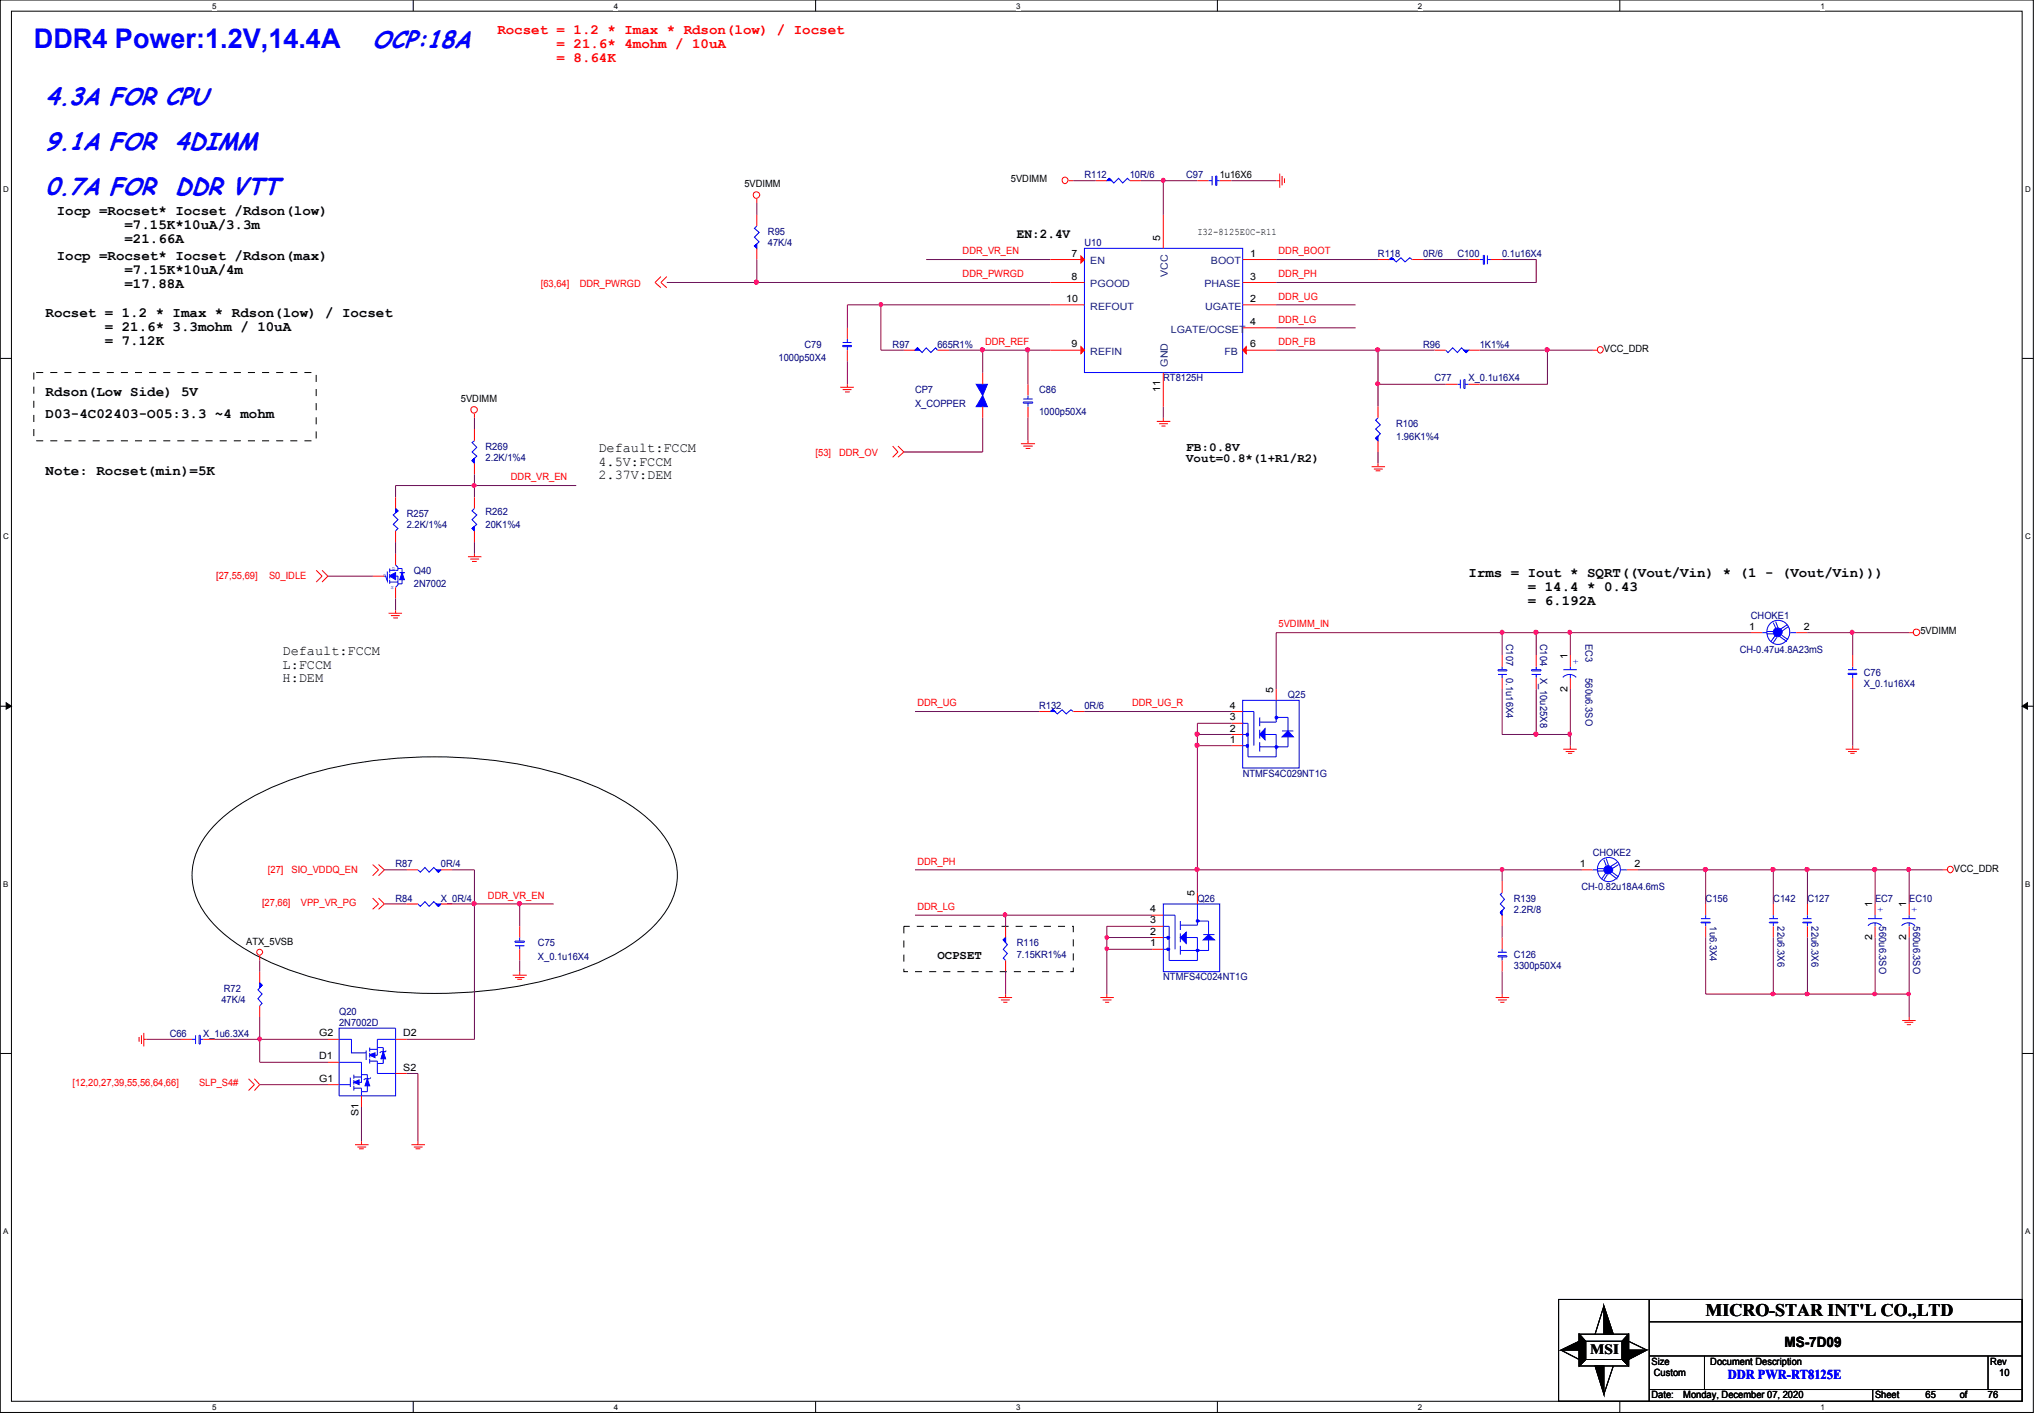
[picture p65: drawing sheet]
<svg xmlns="http://www.w3.org/2000/svg" width="294mm" height="204mm" viewBox="0 0 294 204" stroke-linecap="round" stroke-linejoin="round" font-family="sans-serif">
<defs><g id="words">
<text font-size="3.9" fill="#00f" x="4.9" y="6.9">DDR4 Power:1.2V,14.4A</text>
<g font-size="3.6" fill="#00f">
<text x="53.6" y="6.9">OCP:18A</text>
<text x="6.6" y="15.1">4.3A FOR CPU</text>
<text x="6.6" y="21.6">9.1A FOR</text>
<text x="25.2" y="21.6">4DIMM</text>
<text x="6.6" y="28.1">0.7A FOR</text>
<text x="25.2" y="28.1">DDR VTT</text>
</g>
<text font-size="2.5" x="245.5" y="189.3">MICRO-STAR INT'L CO.,LTD</text>
<g font-size="2" fill="#f00">
<text x="71.6" y="4.9">Rocset = 1.2 * Imax * Rdson(low) / Iocset</text>
<text x="80.1" y="6.9">= 21.6* 4mohm / 10uA</text>
<text x="80.1" y="9">= 8.64K</text>
</g>
<g font-size="2">
<text x="8.2" y="30.9">Iocp =Rocset* Iocset /Rdson(low)</text>
<text x="17.9" y="32.9">=7.15K*10uA/3.3m</text>
<text x="17.9" y="35">=21.66A</text>
<text x="8.2" y="37.4">Iocp =Rocset* Iocset /Rdson(max)</text>
<text x="17.9" y="39.5">=7.15K*10uA/4m</text>
<text x="17.9" y="41.5">=17.88A</text>
<text x="6.6" y="45.6">Rocset = 1.2 * Imax * Rdson(low) / Iocset</text>
<text x="15.1" y="47.6">= 21.6* 3.3mohm / 10uA</text>
<text x="15.1" y="49.6">= 7.12K</text>
<text x="6.6" y="57">Rdson(Low Side) 5V</text>
<text x="6.6" y="60.2">D03-4C02403-O05:3.3 ~4 mohm</text>
<text x="6.6" y="68.3">Note: Rocset(min)=5K</text>
<text x="211.4" y="83">Irms = Iout * SQRT((Vout/Vin) * (1 - (Vout/Vin)))</text>
<text x="219.9" y="85">= 14.4 * 0.43</text>
<text x="219.9" y="87">= 6.192A</text>
<text x="228.9" y="194.7">MSI</text>
<text x="256.8" y="193.7">MS-7D09</text>
</g>
<g font-size="1.9">
<text x="146.3" y="34.2">EN:2.4V</text>
<text x="86.1" y="65">Default:FCCM</text>
<text x="86.1" y="67">4.5V:FCCM</text>
<text x="86.1" y="68.9">2.37V:DEM</text>
<text x="40.7" y="94.2">Default:FCCM</text>
<text x="40.7" y="96.2">L:FCCM</text>
<text x="40.7" y="98.1">H:DEM</text>
</g>
<text font-size="1.9" fill="#00f" x="248.7" y="198.4">DDR PWR-RT8125E</text>
<g font-size="1.8">
<text x="170.7" y="64.9">FB:0.8V</text>
<text x="170.7" y="66.5">Vout=0.8*(1+R1/R2)</text>
<text x="134.9" y="138">OCPSET</text>
</g>
<g font-size="1.4">
<text x="107.1" y="26.9">5VDIMM</text>
<text x="145.5" y="26.2">5VDIMM</text>
<text x="175.6" y="25.7">1u16X6</text>
<text x="167" y="34.6" transform="rotate(-90 167 34.6)">5</text>
<text x="172.3" y="33.8">I32-8125E0C-R11</text>
<text x="154.2" y="36.9">7</text>
<text x="154.2" y="40.2">8</text>
<text x="180" y="36.9">1</text>
<text x="180" y="40.2">3</text>
<text x="153.5" y="43.4">10</text>
<text x="180" y="43.4">2</text>
<text x="180" y="46.7">4</text>
<text x="154.2" y="50">9</text>
<text x="180" y="50">6</text>
<text x="230.8" y="50.6">VCC_DDR</text>
<text x="66.3" y="57.8">5VDIMM</text>
<text x="167" y="56.4" transform="rotate(-90 167 56.4)">11</text>
<text x="225.6" y="94.8" transform="rotate(-90 225.6 94.8)">1</text>
<text x="251.8" y="90.6">1</text>
<text x="259.6" y="90.6">2</text>
<text x="276.4" y="91.3">5VDIMM</text>
<text x="177" y="101.9">4</text>
<text x="183.3" y="99.7" transform="rotate(-90 183.3 99.7)">5</text>
<text x="225.6" y="99.5" transform="rotate(-90 225.6 99.5)">2</text>
<text x="177" y="105.2">2</text>
<text x="177" y="103.6">3</text>
<text x="177" y="106.8">1</text>
<text x="227.4" y="124.7">1</text>
<text x="235.2" y="124.7">2</text>
<text x="281.2" y="125.5">VCC_DDR</text>
<text x="165.6" y="131.2">4</text>
<text x="171.9" y="128.9" transform="rotate(-90 171.9 128.9)">5</text>
<text x="269.4" y="130.6" transform="rotate(-90 269.4 130.6)">1</text>
<text x="274.4" y="130.6" transform="rotate(-90 274.4 130.6)">1</text>
<text x="35.4" y="135.9">ATX_5VSB</text>
<text x="165.6" y="134.5">2</text>
<text x="165.6" y="132.8">3</text>
<text x="165.6" y="136.1">1</text>
<text x="269.4" y="135.2" transform="rotate(-90 269.4 135.2)">2</text>
<text x="274.4" y="135.2" transform="rotate(-90 274.4 135.2)">2</text>
<text x="45.9" y="149.1">G2</text>
<text x="58" y="149.1">D2</text>
<text x="45.9" y="152.4">D1</text>
<text x="45.9" y="155.6">G1</text>
<text x="58" y="154">S2</text>
<text x="51.6" y="160.6" transform="rotate(-90 51.6 160.6)">S1</text>
<text x="237.7" y="196.3">Size</text>
<text x="238" y="198">Custom</text>
<text x="246.2" y="196.3">Document Description</text>
<text x="286.5" y="196.3">Rev</text>
<text x="287.7" y="198">10</text>
<text x="237.7" y="201.2">Date:</text>
<text x="242.3" y="201.2">Monday, December 07, 2020</text>
<text x="269.9" y="201.2">Sheet</text>
<text x="277.2" y="201.2">65</text>
<text x="282.1" y="201.2">of</text>
<text x="286.1" y="201.2">76</text>
</g>
<g font-size="1.4" fill="#000080">
<text x="156.1" y="25.7">R112</text>
<text x="162.6" y="25.7">10R/6</text>
<text x="170.7" y="25.7">C97</text>
<text x="110.5" y="33.8">R95</text>
<text x="110.5" y="35.4">47K/4</text>
<text x="156.1" y="35.4">U10</text>
<text x="198.3" y="37">R118</text>
<text x="204.8" y="37">0R/6</text>
<text x="209.8" y="37">C100</text>
<text x="216.2" y="37">0.1u16X4</text>
<text x="112.1" y="52">1000p50X4</text>
<text x="115.8" y="50">C79</text>
<text x="128.5" y="50">R97</text>
<text x="134.9" y="50">665R1%</text>
<text x="204.8" y="50">R96</text>
<text x="213" y="50">1K1%4</text>
<text x="131.7" y="56.6">CP7</text>
<text x="131.7" y="58.5">X_COPPER</text>
<text x="149.6" y="56.6">C86</text>
<text x="149.6" y="59.8">1000p50X4</text>
<text x="167.4" y="54.9">RT8125H</text>
<text x="206.5" y="54.9">C77</text>
<text x="211.4" y="54.9">X_0.1u16X4</text>
<text x="69.9" y="64.7">R269</text>
<text x="201" y="61.4">R106</text>
<text x="201" y="63.3">1.96K1%4</text>
<text x="69.9" y="66.3">2.2K/1%4</text>
<text x="58.5" y="74.4">R257</text>
<text x="58.5" y="76">2.2K/1%4</text>
<text x="69.9" y="74.1">R262</text>
<text x="69.9" y="76">20K1%4</text>
<text x="59.6" y="82.5">Q40</text>
<text x="59.6" y="84.5">2N7002</text>
<text x="252" y="89.1">CHOKE1</text>
<text x="216.8" y="92.6" transform="rotate(90 216.8 92.6)">C107</text>
<text x="221.7" y="92.6" transform="rotate(90 221.7 92.6)">C104</text>
<text x="228.2" y="92.6" transform="rotate(90 228.2 92.6)">EC3</text>
<text x="250.4" y="93.9">CH-0.47u4.8A23mS</text>
<text x="185.4" y="100.4">Q25</text>
<text x="216.8" y="97.5" transform="rotate(90 216.8 97.5)">0.1u16X4</text>
<text x="221.7" y="97.5" transform="rotate(90 221.7 97.5)">X_10u25X8</text>
<text x="228.2" y="97.5" transform="rotate(90 228.2 97.5)">560u6.3SO</text>
<text x="268.3" y="97.2">C76</text>
<text x="268.3" y="98.8">X_0.1u16X4</text>
<text x="149.6" y="102">R132</text>
<text x="156.1" y="102">0R/6</text>
<text x="178.9" y="111.8">NTMFS4C029NT1G</text>
<text x="56.9" y="124.8">R87</text>
<text x="63.5" y="124.8">0R/4</text>
<text x="229.2" y="123.2">CHOKE2</text>
<text x="56.9" y="129.7">R84</text>
<text x="63.5" y="129.7">X_0R/4</text>
<text x="172.3" y="129.7">Q26</text>
<text x="217.9" y="129.7">R139</text>
<text x="217.9" y="131.3">2.2R/8</text>
<text x="227.6" y="128">CH-0.82u18A4.6mS</text>
<text x="245.5" y="129.7">C156</text>
<text x="255.2" y="129.7">C142</text>
<text x="260.1" y="129.7">C127</text>
<text x="269.9" y="129.7">EC7</text>
<text x="274.8" y="129.7">EC10</text>
<text x="77.4" y="136.1">C75</text>
<text x="146.3" y="136.1">R116</text>
<text x="146.3" y="137.8">7.15KR1%4</text>
<text x="217.9" y="137.8">C126</text>
<text x="246.1" y="133.3" transform="rotate(90 246.1 133.3)">1u6.3X4</text>
<text x="255.8" y="133.3" transform="rotate(90 255.8 133.3)">22u6.3X6</text>
<text x="260.7" y="133.3" transform="rotate(90 260.7 133.3)">22u6.3X6</text>
<text x="270.5" y="133.3" transform="rotate(90 270.5 133.3)">560u6.3SO</text>
<text x="275.4" y="133.3" transform="rotate(90 275.4 133.3)">560u6.3SO</text>
<text x="32.2" y="142.7">R72</text>
<text x="77.4" y="138.1">X_0.1u16X4</text>
<text x="167.4" y="141.1">NTMFS4C024NT1G</text>
<text x="217.9" y="139.4">3300p50X4</text>
<text x="24.4" y="149.2">C66</text>
<text x="29.2" y="149.2">X_1u6.3X4</text>
<text x="31.9" y="144.3">47K/4</text>
<text x="48.8" y="146">Q20</text>
<text x="48.8" y="147.6">2N7002D</text>
</g>
<g font-size="1.4" fill="#f00">
<text x="77.8" y="41.2">[63,64]</text>
<text x="83.4" y="41.2">DDR_PWRGD</text>
<text x="138.6" y="36.6">DDR_VR_EN</text>
<text x="138.6" y="39.9">DDR_PWRGD</text>
<text x="184" y="39.9">DDR_PH</text>
<text x="184" y="36.6">DDR_BOOT</text>
<text x="184" y="43.1">DDR_UG</text>
<text x="184" y="46.4">DDR_LG</text>
<text x="141.8" y="49.6">DDR_REF</text>
<text x="184" y="49.6">DDR_FB</text>
<text x="117.4" y="65.6">[53]</text>
<text x="120.8" y="65.6">DDR_OV</text>
<text x="73.5" y="69.1">DDR_VR_EN</text>
<text x="31.1" y="83.3">[27,55,69]</text>
<text x="38.7" y="83.3">S0_IDLE</text>
<text x="184" y="90.3">5VDIMM_IN</text>
<text x="132" y="101.6">DDR_UG</text>
<text x="162.9" y="101.6">DDR_UG_R</text>
<text x="38.6" y="125.6">[27]</text>
<text x="41.9" y="125.6">SIO_VDDQ_EN</text>
<text x="132" y="124.4">DDR_PH</text>
<text x="37.7" y="130.3">[27,66]</text>
<text x="43.3" y="130.3">VPP_VR_PG</text>
<text x="70.2" y="129.3">DDR_VR_EN</text>
<text x="132" y="130.9">DDR_LG</text>
<text x="10.5" y="156.3">[12,20,27,39,55,56,64,66]</text>
<text x="28.7" y="156.3">SLP_S4#</text>
</g>
<g font-size="1.4" fill="#004080">
<text x="156.9" y="38">EN</text>
<text x="156.9" y="41.3">PGOOD</text>
<text x="168.1" y="39.8" transform="rotate(-90 168.1 39.8)">VCC</text>
<text x="173.4" y="41.3">PHASE</text>
<text x="174.3" y="38">BOOT</text>
<text x="156.9" y="44.5">REFOUT</text>
<text x="168.5" y="47.8">LGATE/OCSET</text>
<text x="173.4" y="44.5">UGATE</text>
<text x="156.9" y="51.1">REFIN</text>
<text x="168.1" y="52.7" transform="rotate(-90 168.1 52.7)">GND</text>
<text x="176.2" y="51.1">FB</text>
</g>
<g font-size="1.4" fill="#00f">
<text x="226.4" y="94.7" transform="rotate(90 226.4 94.7)">+</text>
<text x="270.2" y="130.6" transform="rotate(90 270.2 130.6)">+</text>
<text x="275.1" y="130.6" transform="rotate(90 275.1 130.6)">+</text>
</g>
<g font-size="1.1">
<text x="30.5" y="1.3">5</text>
<text x="88.3" y="1.3">4</text>
<text x="146.3" y="1.3">3</text>
<text x="204.1" y="1.3">2</text>
<text x="262" y="1.3">1</text>
<text x=".5" y="27.6">D</text>
<text x="291.5" y="27.6">D</text>
<text x=".5" y="77.6">C</text>
<text x="291.5" y="77.6">C</text>
<text x=".5" y="127.6">B</text>
<text x="291.5" y="127.6">B</text>
<text x=".5" y="177.5">A</text>
<text x="291.5" y="177.5">A</text>
<text x="30.5" y="202.9">5</text>
<text x="88.3" y="202.9">4</text>
<text x="146.3" y="202.9">3</text>
<text x="204.1" y="202.9">2</text>
<text x="262" y="202.9">1</text>
</g>
<g font-size=".8" fill="#00f">
<text x="55.2" y="83">G</text>
<text x="56.4" y="82">D</text>
<text x="56.3" y="84.7">S</text>
</g>
</g></defs>
<path d="M0 0h292.7v203.2h-292.7zM1.6 1.6h289.4v200h-289.4z" fill="none" stroke="#000" stroke-width=".14"/>
<g fill="#fff">
<path d="M30.5 .3h.6v1.2h-.6z"/>
<path d="M30.5 201.9h.6v1.2h-.6z"/>
</g>
<path d="M59.5 0v1.6M59.5 201.6v1.6" fill="none" stroke="#000" stroke-width=".14"/>
<g fill="#fff">
<path d="M88.3 .3h.6v1.2h-.6z"/>
<path d="M88.3 201.9h.6v1.2h-.6z"/>
</g>
<path d="M117.4 0v1.6M117.4 201.6v1.6" fill="none" stroke="#000" stroke-width=".14"/>
<g fill="#fff">
<path d="M146.3 .3h.6v1.2h-.6z"/>
<path d="M146.3 201.9h.6v1.2h-.6z"/>
</g>
<path d="M175.2 0v1.6M175.2 201.6v1.6" fill="none" stroke="#000" stroke-width=".14"/>
<g fill="#fff">
<path d="M204.1 .3h.6v1.2h-.6z"/>
<path d="M204.1 201.9h.6v1.2h-.6z"/>
</g>
<path d="M233.1 0v1.6M233.1 201.6v1.6" fill="none" stroke="#000" stroke-width=".14"/>
<g fill="#fff">
<path d="M262 .3h.6v1.2h-.6z"/>
<path d="M262 201.9h.6v1.2h-.6z"/>
<path d="M.5 26.6h.7v1.3h-.7z"/>
<path d="M291.5 26.6h.7v1.3h-.7z"/>
<path d="M.5 76.5h.7v1.3h-.7z"/>
<path d="M291.5 76.5h.7v1.3h-.7z"/>
</g>
<path d="M0 51.6h1.6M291 51.6h1.7" fill="none" stroke="#000" stroke-width=".14"/>
<g fill="#fff">
<path d="M.5 126.6h.6v1.2h-.6z"/>
<path d="M291.5 126.6h.6v1.2h-.6z"/>
</g>
<path d="M0 101.6h1.6M.9 101.1l.7 .5-.7 .4zM291 101.6h1.7M291 101.6l.8-.5v.9z" fill="none" stroke="#000" stroke-width=".14"/>
<path d="M.9 101.1l.7 .5-.7 .4zM291 101.6l.8-.5v.9z" fill="#000"/>
<g fill="#fff">
<path d="M.5 176.5h.6v1.3h-.6z"/>
<path d="M291.5 176.5h.6v1.3h-.6z"/>
</g>
<g fill="none" stroke="#000" stroke-width=".14">
<path d="M31.2 118.4a32.1 32.1 0 0 1 13.7-7.2 67.5 67.5 0 0 1 37.4 .7 30.9 30.9 0 0 1 11.6 6.5 10.3 10.3 0 0 1 3.5 8.8 12.2 12.2 0 0 1-4.7 7.3 36.9 36.9 0 0 1-14.8 6.7 67.6 67.6 0 0 1-35.2-1.3 30.7 30.7 0 0 1-11.5-6.5 10.3 10.3 0 0 1-3.5-8.8 11 11 0 0 1 3.5-6.2zM0 151.6h1.6M291 151.6h1.7M224.3 186.9h66.7v14.7h-66.7zM224.7 194.2l2.6-1.2v1.2zM224.7 194.2l2.6 1.4M227.3 191.9l.9 1.1v2.6l-.9 .9zM227.3 191.9l.9 1.1M227.3 191.9h7.1v4.6h-7.1zM228.2 195.6l-.9 .9M228.2 193h5.3v2.6h-5.3zM229.6 196.5h1.2v4.1z"/>
<path d="M230.8 187.9l1.4 4h-1.4zM230.8 187.9l-1.2 4M232.2 196.5l-1.4 4.1M233.5 195.6l.9 .9M234.4 193l2.6 1.2M234.4 194.2h2.6l-2.6 1.4zM234.4 191.9v4.6l-.9-.9v-2.6zM234.4 191.9l-.9 1.1M237.4 199.9h53.6M237.4 195.1h53.6M237.4 190.2h53.6M237.4 186.9v14.7"/>
<path d="M245.3 195.1v4.8M269.5 199.9v1.7M286.1 195.1v4.8"/>
</g>
<path d="M4.9 53.6h40.6v9.8h-40.6zM130.1 133.3h24.4v6.5h-24.4z" fill="none" stroke="#000" stroke-width=".14" stroke-dasharray="1 1 1 1 1 1 1 1" stroke-linecap="butt"/>
<g fill="none" stroke="#f00" stroke-width=".14">
<path d="M95.1 39.8l-.8 .8 .8 .8M96 39.8l-.9 .8 .9 .8M108.9 28.6v.6M153.8 26h.7M183.7 26h.5M184.2 25v2M184.5 25.3v1.4M184.9 25.7v.6M68.3 59.5v.6M120.9 55.7h2M121.3 56.1h1.3M121.6 56.4h.7"/>
<path d="M122 55.3v.4M229.2 50.4h.7M68.3 79.7v.4M128.5 64.2l.7 .8-.7 .8M129.2 64.2l.9 .8-.9 .8M146.9 63.8h2.1M147.3 64.2h1.3M147.6 64.5h.7M148 63.4v.4M166.5 60.6h1.9M166.8 61h1.3M167.2 61.3h.6"/>
<path d="M167.4 60.1v.5M197.4 67.1h1.9M197.7 67.5h1.3M198 67.7h.7M198.3 66.6v.5M45.5 82l.9 .9-.9 .8M46.4 82l.8 .9-.8 .8M55.9 88.2h2M56.3 88.6h1.2M56.6 88.9h.7M56.9 87.8v.4M67.4 80.1h1.9"/>
<path d="M67.7 80.4h1.3M67.9 80.8h.7M274.8 91h.6M225 107.8h2M225.3 108.1h1.3M225.7 108.4h.6M226 107.3v.5M265.6 107.8h2M266 108.1h1.3M266.3 108.4h.6M266.7 107.3v.5M37.4 137.5v.7"/>
<path d="M53.6 124.4l.9 .7-.9 .9M53.6 129.2l.9 .9-.9 .7M54.5 124.4l.8 .7-.8 .9M54.5 129.2l.8 .9-.8 .7M74.8 139.8v.5M74.8 133.3v1.6M74.8 136.6v1.6M279.6 125.1h.7M20 149.2v.7M20.4 148.9v1.3M20.7 149.5h.4M20.7 148.6v1.9"/>
<path d="M35.8 155.2l.8 .8-.8 .9M36.6 155.2l.8 .8-.8 .9M73.8 140.3h2M74.1 140.6h1.4M74.5 140.9h.6M143.7 143.5h2M144.1 143.9h1.2M144.4 144.2h.6M144.7 143v.5M158.4 143.5h1.9M158.7 143.9h1.3M159 144.2h.6"/>
<path d="M159.3 143v.5M215.3 143.5h1.9M215.6 143.9h1.3M215.9 144.2h.6M216.2 143v.5M273.8 146.8h1.9M274.1 147.1h1.3M274.4 147.4h.6M274.8 146.3v.5M51.1 164.7h1.9M51.4 165h1.3M51.7 165.3h.7"/>
<path d="M52 164.2v.5M59.2 164.7h2M59.6 165h1.2M59.8 165.3h.7M60.2 164.2v.5"/>
<circle cx="108.9" cy="28.1" r=".48"/>
<circle cx="153.3" cy="25.9" r=".45"/>
<circle cx="68.2" cy="59" r=".48"/>
<circle cx="230.3" cy="50.3" r=".45"/>
<circle cx="275.8" cy="91" r=".48"/>
<circle cx="37.4" cy="137" r=".42"/>
<circle cx="280.7" cy="125.1" r=".45"/>
</g>
<g fill="#000">
<path d="M224.7 194.2l2.6-1.2v1.2zM230.8 187.9l1.4 4h-1.4zM234.4 194.2h2.6l-2.6 1.4zM229.6 196.5h1.2v4.1z"/>
<path d="M227.3 191.9l.9 1.1v2.6l-.9 .9z" fill-rule="evenodd"/>
<path d="M227.3 191.9l.9 1.1v2.6l-.9 .9z" fill-rule="evenodd"/>
<path d="M227.3 191.9l.9 1.1v2.6l-.9 .9z" fill-rule="evenodd"/>
<path d="M234.4 191.9v4.6l-.9-.9v-2.6z" fill-rule="evenodd"/>
<path d="M234.4 191.9v4.6l-.9-.9v-2.6z" fill-rule="evenodd"/>
<path d="M234.4 191.9v4.6l-.9-.9v-2.6z" fill-rule="evenodd"/>
</g>
<path d="M74.1 135.4h1.4v.2h-1.4zM74.1 136.1h1.4M74.8 134.9v.5M74.8 136.1v.5M216.2 128.4l-.3 .3 .6 .7-.6 .7 .6 .5-.6 .7 .3 .4" fill="none" stroke="#00f" stroke-width=".14"/>
<path d="M216.2 131v.7l-.3-.4z" fill-rule="evenodd" fill="#00f"/>
<g fill="none" stroke="#00f" stroke-width=".14">
<path d="M173.9 26h.6M174.5 25.3v1.4M175 25.3h.1v1.4h-.1zM175.1 26h.5M55.8 82.2v1.4l-.3-.7h-.2M56.1 83.7h1.2M56.1 81.8v.6M56.1 83.4v.6M56.9 81.3l.4 .3v.4h-1.2M56.9 82.9h.4v1.3l-.4 .3M57.3 84h.6M57.3 81.8h.6"/>
<path d="M57.5 82.4h.7M216.2 131v.7l-.3-.4z"/>
</g>
<path d="M172.3 26h1.6M175.6 26h1.7M216.2 131.7v1.6M216.2 126.7v1.7" fill="none" stroke="#f00" stroke-width=".14"/>
<path d="M56.1 82.9l.8-.5v1z" fill-rule="evenodd" fill="#00f"/>
<path d="M56.1 82.9l.8-.5v1zM56.1 82.6v.6" fill="none" stroke="#00f" stroke-width=".14"/>
<path d="M57.9 82.4l.3 1h-.7l.4-1h.3z" fill-rule="evenodd" fill="#00f"/>
<path d="M159.3 26l.3-.3 .7 .6 .7-.6 .6 .6 .7-.6 .3 .3M209.8 55.3h.4M210.2 54.6v1.3M210.7 54.6h.2v1.3h-.2zM210.9 55.3h.5M57.5 82.4h.7M57.9 82.4l.3 1h-.7l.4-1h.3zM57.9 81.8v2.2M259.5 132.2h1.2M259.5 132.7h1.2v.1h-1.2zM260.1 132.8v.5M260.1 131.7v.5" fill="none" stroke="#00f" stroke-width=".14"/>
<path d="M208.1 55.3h1.7M211.4 55.3h1.6M56.9 79.7v1.6M53.6 82.9h1.7M56.9 84.5v1.6M260.1 133.3v1.6M260.1 130.1v1.6" fill="none" stroke="#f00" stroke-width=".14"/>
<path d="M159.6 25.7l.4 .3h-.7l.3-.3 .4 .3z" fill-rule="evenodd" fill="#00f"/>
<path d="M159.6 25.7l.4 .3h-.7l.3-.3 .4 .3zM56.9 73.2l.4 .3-.7 .6 .7 .7-.7 .6 .7 .6-.4 .4M244.8 132.2h1.4M244.8 132.7h1.4v.1h-1.4zM245.5 132.8v.5M245.5 131.7v.5" fill="none" stroke="#00f" stroke-width=".14"/>
<path d="M157.7 26h1.6M162.6 26h1.6M245.5 133.3v1.6M245.5 130.1v1.6" fill="none" stroke="#f00" stroke-width=".14"/>
<path d="M56.9 73.2l.4 .3-.4 .2 .4-.2-.4 .2z" fill-rule="evenodd" fill="#00f"/>
<g fill="none" stroke="#00f" stroke-width=".14">
<path d="M56.9 73.2l.4 .3-.4 .2 .4-.2-.4 .2zM178.9 102.4h1.6v4.9M178.9 105.7h.7M178.9 104.1h.7v1.6M178.9 107.3h.7M179.6 105.7v3.2h4.1v-3.2h-1.8M181.3 103.2v1.3M181.3 105v1.3M181.3 106.8v1.3M181.3 107.4h4.1M183.7 100.8v3.1h-2.4M183.7 103.2h1.7"/>
<path d="M215.6 137.5h1.3v.2h-1.3zM215.6 137h1.3M216.2 137.7v.5M216.2 136.6v.4"/>
</g>
<path d="M56.9 71.5v1.7M56.9 76.4v1.6M216.2 138.2v1.6M216.2 134.9v1.7" fill="none" stroke="#f00" stroke-width=".14"/>
<path d="M182.1 104.8v1.6l-.8-.7z" fill="#00f"/>
<path d="M178.9 100.8h8.1v9.7h-8.1zM182.1 104.8v1.6l-.8-.7zM184.5 105.2h1.6M185.4 103.2v2M185.4 106v1.4" fill="none" stroke="#00f" stroke-width=".14"/>
<path d="M183.6 103.1h.2l.1 .1-.1 .2-.1 .1-.1-.1z" fill-rule="evenodd" fill="#00f"/>
<path d="M183.6 103.1h.2l.1 .1-.1 .2-.1 .1-.1-.1z" fill="none" stroke="#00f" stroke-width=".14"/>
<path d="M179.4 105.6l.1-.1 .2 .2-.2 .2-.1-.1z" fill-rule="evenodd" fill="#00f"/>
<path d="M179.4 105.6l.1-.1 .2 .2-.2 .2-.1-.1z" fill="none" stroke="#00f" stroke-width=".14"/>
<path d="M185.4 105.2l.7 .8h-1.6z" fill="#00f"/>
<path d="M185.4 105.2l.7 .8h-1.6z" fill="none" stroke="#00f" stroke-width=".14"/>
<path d="M179.4 107.2l.1-.1 .2 .2-.2 .2-.1-.1z" fill-rule="evenodd" fill="#00f"/>
<path d="M179.4 107.2l.1-.1 .2 .2-.2 .2-.1-.1z" fill="none" stroke="#00f" stroke-width=".14"/>
<path d="M183.6 107.3h.2l.1 .1-.1 .2-.1 .1-.1-.1z" fill-rule="evenodd" fill="#00f"/>
<path d="M108.9 32.5l-.3 .4 .7 .5-.7 .7 .7 .7-.7 .6 .3 .3M213 37.3h.5M213.5 36.7h.2v1.3h-.2zM214.1 36.7v1.3M214.1 37.3h.5M183.6 107.3h.2l.1 .1-.1 .2-.1 .1-.1-.1z" fill="none" stroke="#00f" stroke-width=".14"/>
<path d="M211.4 37.3h1.6M214.6 37.3h1.6M183.7 99.1v1.7M177.3 105.7h1.6M177.3 104.1h1.6M177.3 102.4h1.6M177.3 107.3h1.6" fill="none" stroke="#f00" stroke-width=".14"/>
<path d="M108.6 35.4l.3-.3v.6l-.3-.3 .3-.3z" fill-rule="evenodd" fill="#00f"/>
<path d="M108.6 35.4l.3-.3v.6l-.3-.3 .3-.3zM60.2 130.1l.3 .3 .7-.7 .6 .7 .6-.7 .7 .7 .4-.3" fill="none" stroke="#00f" stroke-width=".14"/>
<path d="M108.9 35.7v1.6M108.9 30.9v1.6" fill="none" stroke="#f00" stroke-width=".14"/>
<path d="M62.8 130.1h.7l-.4 .3z" fill-rule="evenodd" fill="#00f"/>
<path d="M68.3 63.4l-.4 .3 .7 .6-.7 .7 .7 .6-.7 .7 .4 .3M62.8 130.1h.7l-.4 .3z" fill="none" stroke="#00f" stroke-width=".14"/>
<path d="M58.5 130.1h1.7M63.5 130.1h1.6" fill="none" stroke="#f00" stroke-width=".14"/>
<path d="M67.9 66.3l.4-.3v.6l-.4-.3 .4-.3z" fill-rule="evenodd" fill="#00f"/>
<path d="M67.9 66.3l.4-.3v.6l-.4-.3 .4-.3zM167.4 131.7h1.7v4.9M167.4 134.9h.9M167.4 133.3h.9v1.6M167.4 136.6h.9M168.3 134.9v3.3h4v-3.3h-1.7M169.9 136.7h4M169.9 132.5v1.3M169.9 134.3v1.3M169.9 136.1v1.2M172.3 130.1v3h-2.4M172.3 132.5h1.6" fill="none" stroke="#00f" stroke-width=".14"/>
<path d="M68.3 66.6v1.6M68.3 61.7v1.7" fill="none" stroke="#f00" stroke-width=".14"/>
<path d="M169.9 134.9l.8-.8v1.6z" fill="#00f"/>
<path d="M167.4 130.1h8.2v9.7h-8.2zM169.9 134.9l.8-.8v1.6zM173.2 134.5h1.6M173.9 132.5v2M173.9 135.2v1.5" fill="none" stroke="#00f" stroke-width=".14"/>
<path d="M172.2 132.4h.3l.1 .1-.3 .2-.1-.2z" fill-rule="evenodd" fill="#00f"/>
<path d="M172.2 132.4h.3l.1 .1-.3 .2-.1-.2z" fill="none" stroke="#00f" stroke-width=".14"/>
<path d="M168 134.8h.3l.1 .1-.1 .1-.2 .1-.1-.1z" fill-rule="evenodd" fill="#00f"/>
<path d="M168 134.8h.3l.1 .1-.1 .1-.2 .1-.1-.1z" fill="none" stroke="#00f" stroke-width=".14"/>
<path d="M173.9 134.5l.9 .7h-1.6z" fill="#00f"/>
<path d="M173.9 134.5l.9 .7h-1.6z" fill="none" stroke="#00f" stroke-width=".14"/>
<path d="M168 136.4h.3l.1 .2-.3 .1-.2-.1z" fill-rule="evenodd" fill="#00f"/>
<path d="M168 136.4h.3l.1 .2-.3 .1-.2-.1z" fill="none" stroke="#00f" stroke-width=".14"/>
<path d="M172.2 136.6h.3l.1 .1-.3 .2-.1-.2z" fill-rule="evenodd" fill="#00f"/>
<path d="M208.1 50.4l.3 .3 .7-.7 .7 .7 .6-.7 .6 .7 .4-.3M172.2 136.6h.3l.1 .1-.3 .2-.1-.2zM268.9 132.2h2M268.9 133.2a1.33 1.33 0 0 1 1.9 0M269.9 132.8v.5M269.9 131.7v.5" fill="none" stroke="#00f" stroke-width=".14"/>
<path d="M165.8 134.9h1.6M165.8 133.3h1.6M165.8 131.7h1.6M165.8 136.6h1.6M172.3 128.4v1.7M269.9 130.1v1.6M269.9 133.3v1.6" fill="none" stroke="#f00" stroke-width=".14"/>
<path d="M210.7 50.4h.7l-.4 .3z" fill-rule="evenodd" fill="#00f"/>
<path d="M210.7 50.4h.7l-.4 .3zM68.3 73.2l-.4 .3 .7 .6-.7 .7 .7 .6-.7 .6 .4 .4" fill="none" stroke="#00f" stroke-width=".14"/>
<path d="M206.5 50.4h1.6M211.4 50.4h1.6" fill="none" stroke="#f00" stroke-width=".14"/>
<path d="M67.9 76l.4-.2v.6l-.4-.4 .4-.2z" fill-rule="evenodd" fill="#00f"/>
<path d="M67.9 76l.4-.2v.6l-.4-.4 .4-.2z" fill="none" stroke="#00f" stroke-width=".14"/>
<path d="M68.3 76.4v1.6M68.3 71.5v1.7" fill="none" stroke="#f00" stroke-width=".14"/>
<path d="M140.5 55.3h1.6l-.7 1.6z" fill="#00f"/>
<path d="M140.5 55.3h1.6l-.7 1.6z" fill="none" stroke="#00f" stroke-width=".14"/>
<path d="M141.4 56.9l.7 1.6h-1.6z" fill="#00f"/>
<path d="M141.4 56.9l.7 1.6h-1.6zM273.7 133.2a1.33 1.33 0 0 1 1.9 0M273.8 132.2h1.9M274.8 132.8v.5M274.8 131.7v.5" fill="none" stroke="#00f" stroke-width=".14"/>
<path d="M141.4 53.6v1.7M141.4 58.5v1.6M274.8 130.1v1.6M274.8 133.3v1.6" fill="none" stroke="#f00" stroke-width=".14"/>
<path d="M50.9 155.7l.8-.3v.6z" fill-rule="evenodd" fill="#00f"/>
<g fill="none" stroke="#00f" stroke-width=".14">
<path d="M48.8 149.5h1.8v2h2.1M48.8 156h1.6M48.8 152.8h3.2v2.1M50.4 155v1.4M50.9 154.9h1.1M50.9 156.6h1.1M50.9 155.7l.8-.3v.6zM50.9 155.4v.6M50.9 156.2v.7M50.9 154.6v.6M52 154.6h.9v2.5h-.9M52 154.9v.8h-.3"/>
<path d="M53.2 155.2h-.7l-.1 .2M54.3 152.7v1.7M55.2 150.7v2.3"/>
</g>
<path d="M53.2 151.8l.8-.3v.6z" fill-rule="evenodd" fill="#00f"/>
<path d="M52.7 151.1v1.4M53.2 151.8l.8-.3v.6zM53.2 151.5v.6M53.2 150.7v.6M53.2 152.3v.7M53.2 152.7h1.1M54.3 153h.9M54.3 149.5v2.3h-.3M54.3 150.7h.9M54.8 151.3l-.1 .2" fill="none" stroke="#00f" stroke-width=".14"/>
<path d="M55.2 151.3l.3 1h-.7l.4-1h.1z" fill-rule="evenodd" fill="#00f"/>
<path d="M53.2 151h1.1M55.2 151.3l.3 1h-.7l.4-1h.1zM55.6 151.1l-.1 .2h-.7" fill="none" stroke="#00f" stroke-width=".14"/>
<path d="M52.9 155.2l.3 1h-.7l.4-1h.1z" fill-rule="evenodd" fill="#00f"/>
<path d="M156.1 35.7h22.8v17.9h-22.8zM48.8 147.9h8.1v9.8h-8.1zM52 156.6v1.1M52.9 155.2l.3 1h-.7l.4-1h.1zM53.4 155l-.2 .2M54.3 149.5h2.6M54.3 154.4h2.6" fill="none" stroke="#00f" stroke-width=".14"/>
<path d="M178.9 43.9h4.8M47.2 149.5h1.6M47.2 152.8h1.6M47.2 156h1.6M52 157.7v1.6M56.9 154.4h1.6M56.9 149.5h1.6" fill="none" stroke="#f00" stroke-width=".14"/>
<path d="M155.6 36.8l.5 .5-.5 .5z" fill="#f00"/>
<path d="M151.2 37.3h4.9M155.6 36.8l.5 .5-.5 .5zM167.4 30.9v4.8M178.9 37.3h4.8M151.2 40.6h4.9M178.9 47.2h4.8" fill="none" stroke="#f00" stroke-width=".14"/>
<path d="M178.9 50.4l.5-.5v1z" fill="#f00"/>
<path d="M151.2 43.9h4.9M178.9 50.4l.5-.5v1zM178.9 50.4h4.8M178.9 40.6h4.8" fill="none" stroke="#f00" stroke-width=".14"/>
<path d="M155.6 49.9l.5 .5-.5 .5z" fill="#f00"/>
<path d="M151.2 50.4h4.9M155.6 49.9l.5 .5-.5 .5zM167.4 53.6v4.9" fill="none" stroke="#f00" stroke-width=".14"/>
<circle cx="255.9" cy="91" r=".64" fill="#00f"/>
<g fill="none" stroke="#00f" stroke-width=".14">
<path d="M253.6 91h.7M254.3 90.8h.9M254.3 91.2h.9M254.8 89.7a1.7 1.7 0 0 1 2.2 0 1.7 1.7 0 0 1 .3 2.3 1.7 1.7 0 0 1-2.2 .5 1.85 1.85 0 0 1-.3-2.8zM255.2 89.6l.4 .7M255.6 89.4l.3 .9M255.6 91.4l-.7 .9M255.7 91.7l-.5 .8M256.1 91.5l1.1 .8M256.4 91.4l.9 .6M257.2 89.9l-1 .6M257.3 90.2l-.9 .6"/>
<path d="M257.7 91h.8M144.7 134.9l-.3 .3 .6 .7-.6 .7 .6 .6-.6 .6 .3 .4"/>
<circle cx="255.9" cy="91" r=".64"/>
</g>
<path d="M252 91h1.6M258.5 91h1.6" fill="none" stroke="#f00" stroke-width=".14"/>
<path d="M144.4 135.2l.3-.3v.7z" fill-rule="evenodd" fill="#00f"/>
<path d="M215.6 96.4h1.3v.1h-1.3zM215.6 97h1.3M216.2 95.9v.5M216.2 97v.5M144.4 135.2l.3-.3v.7zM37.4 141.4l.3 .3-.6 .7 .6 .6-.6 .7 .6 .7-.3 .3" fill="none" stroke="#00f" stroke-width=".14"/>
<path d="M216.2 94.2v1.7M216.2 97.5v1.6M144.7 133.3v1.6M144.7 138.2v1.6" fill="none" stroke="#f00" stroke-width=".14"/>
<path d="M37.4 141.4l.3 .3-.3 .4 .3-.4-.3 .4z" fill-rule="evenodd" fill="#00f"/>
<path d="M151.2 102.4l.3-.3 .7 .6 .7-.6 .6 .6 .6-.6 .4 .3M37.4 141.4l.3 .3-.3 .4 .3-.4-.3 .4z" fill="none" stroke="#00f" stroke-width=".14"/>
<path d="M37.4 139.8v1.6M37.4 144.7v1.6" fill="none" stroke="#f00" stroke-width=".14"/>
<path d="M151.2 102.4l.3-.3 .3 .3-.3-.3 .3 .3z" fill-rule="evenodd" fill="#00f"/>
<path d="M220.4 96.4h1.4v.1h-1.4zM220.4 97h1.4M221.1 95.9v.5M221.1 97v.5M151.2 102.4l.3-.3 .3 .3-.3-.3 .3 .3zM60.2 125.1l.3 .4 .7-.7 .6 .7 .6-.7 .7 .7 .4-.4M27.6 149.5h.5M28.1 148.9v1.3M28.7 148.9h.1v1.3h-.1zM28.8 149.5h.4" fill="none" stroke="#00f" stroke-width=".14"/>
<path d="M221.1 94.2v1.7M221.1 97.5v1.6M149.6 102.4h1.6M154.5 102.4h1.6M26 149.5h1.6M29.2 149.5h1.7" fill="none" stroke="#f00" stroke-width=".14"/>
<path d="M62.8 125.1h.7l-.4 .4z" fill-rule="evenodd" fill="#00f"/>
<path d="M131.7 50.4l.3-.4 .7 .7 .6-.7 .7 .7 .7-.7 .2 .4M62.8 125.1h.7l-.4 .4z" fill="none" stroke="#00f" stroke-width=".14"/>
<path d="M58.5 125.1h1.7M63.5 125.1h1.6" fill="none" stroke="#f00" stroke-width=".14"/>
<path d="M132 50l.4 .4h-.7l.3-.4 .4 .4z" fill-rule="evenodd" fill="#00f"/>
<path d="M121.3 49.7h1.3v.2h-1.3zM121.3 49.3h1.3M122 49.9v.5M122 48.8v.5M132 50l.4 .4h-.7l.3-.4 .4 .4z" fill="none" stroke="#00f" stroke-width=".14"/>
<path d="M122 50.4v1.6M122 47.2v1.6M130.1 50.4h1.6M134.9 50.4h1.7" fill="none" stroke="#f00" stroke-width=".14"/>
<circle cx="231.5" cy="125.1" r=".62" fill="#00f"/>
<g fill="none" stroke="#00f" stroke-width=".14">
<path d="M198.3 60.1l-.3 .4 .7 .6-.7 .6 .7 .7-.7 .7 .3 .3M224.9 97.5a1.33 1.33 0 0 1 2 0M225 96.4h2M226 97v.5M226 95.9v.5M266 96.4h1.3M266 96.9h1.3v.1h-1.3zM266.7 97v.5M266.7 95.9v.5M229.2 125.1h.7M229.9 125h.9M229.9 125.3h.9"/>
<path d="M230.4 123.9a1.7 1.7 0 0 1 2.2-.1 1.7 1.7 0 0 1 .3 2.3 1.7 1.7 0 0 1-2.2 .5 1.85 1.85 0 0 1-.3-2.7zM230.8 123.7l.4 .8M231.2 125.5l-.7 1M231.2 123.5l.3 1M231.4 125.8l-.6 .8M231.7 125.6l1.1 .9M232 125.5l1 .7M232.8 124l-.9 .6M233 124.4l-1 .6M233.3 125.1h.8M254.6 132.2h1.3M254.6 132.7h1.3v.1h-1.3z"/>
<path d="M255.2 132.8v.5M255.2 131.7v.5"/>
<circle cx="231.5" cy="125.1" r=".62"/>
</g>
<path d="M226 94.2v1.7M226 97.5v1.6M266.7 97.5v1.6M266.7 94.2v1.7M227.6 125.1h1.6M234.1 125.1h1.7M255.2 133.3v1.6M255.2 130.1v1.6" fill="none" stroke="#f00" stroke-width=".14"/>
<path d="M198 63.1l.3-.4v.7l-.3-.3 .3-.4z" fill-rule="evenodd" fill="#00f"/>
<path d="M199.9 37.3l.4-.2 .7 .6 .6-.6 .6 .6 .7-.6 .3 .2M147.3 57.8h1.3v.2h-1.3zM147.3 57.4h1.3M148 58v.5M148 56.9v.5M198 63.1l.3-.4v.7l-.3-.3 .3-.4z" fill="none" stroke="#00f" stroke-width=".14"/>
<path d="M148 58.5v1.6M148 55.3v1.6M198.3 58.5v1.6M198.3 63.4v1.6" fill="none" stroke="#f00" stroke-width=".14"/>
<path d="M199.9 37.3l.4-.2 .3 .2-.3-.2 .3 .2z" fill-rule="evenodd" fill="#00f"/>
<path d="M199.9 37.3l.4-.2 .3 .2-.3-.2 .3 .2z" fill="none" stroke="#00f" stroke-width=".14"/>
<path d="M198.3 37.3h1.6M203.2 37.3h1.7" fill="none" stroke="#f00" stroke-width=".14"/>
<path d="M151.2 50.4h-3.2v4.9M148 60.1v3.3M183.7 91h32.5M216.2 125.1h11.4" fill="none" stroke="#800040" stroke-width=".14"/>
<circle cx="216.2" cy="125.1" r=".28" fill="#f0f"/>
<circle cx="216.2" cy="125.1" r=".28" fill="none" stroke="#f0f" stroke-width=".14"/>
<path d="M136.6 50.4h4.8v3.2M198.3 50.4v4.9h9.8M172.3 125.1h43.9" fill="none" stroke="#800040" stroke-width=".14"/>
<circle cx="198.3" cy="55.2" r=".28" fill="#f0f"/>
<circle cx="198.3" cy="55.2" r=".28" fill="none" stroke="#f0f" stroke-width=".14"/>
<circle cx="198.3" cy="50.3" r=".31" fill="#f0f"/>
<circle cx="198.3" cy="50.3" r=".31" fill="none" stroke="#f0f" stroke-width=".14"/>
<path d="M167.4 26v4.9M204.9 37.3h6.5M216.2 37.3h4.9v3.3h-37.4M167.4 58.5v1.6M183.7 43.9h11.4M183.7 47.2h11.4M229.2 50.4h-6.5v4.9h-9.7" fill="none" stroke="#800040" stroke-width=".14"/>
<circle cx="167.4" cy="25.9" r=".28" fill="#f0f"/>
<circle cx="167.4" cy="25.9" r=".28" fill="none" stroke="#f0f" stroke-width=".14"/>
<path d="M154.5 26h3.2M164.2 26h8.1M177.3 26h6.4M183.7 37.3h14.6M141.4 50.4h6.6" fill="none" stroke="#800040" stroke-width=".14"/>
<circle cx="147.9" cy="50.3" r=".31" fill="#f0f"/>
<circle cx="147.9" cy="50.3" r=".31" fill="none" stroke="#f0f" stroke-width=".14"/>
<circle cx="141.4" cy="50.3" r=".31" fill="#f0f"/>
<circle cx="141.4" cy="50.3" r=".31" fill="none" stroke="#f0f" stroke-width=".14"/>
<path d="M122 43.9h4.8v6.5M126.8 43.9h24.4" fill="none" stroke="#800040" stroke-width=".14"/>
<circle cx="126.8" cy="43.8" r=".28" fill="#f0f"/>
<circle cx="126.8" cy="43.8" r=".28" fill="none" stroke="#f0f" stroke-width=".14"/>
<path d="M213 50.4h9.7M198.3 65v1.6" fill="none" stroke="#800040" stroke-width=".14"/>
<circle cx="222.7" cy="50.3" r=".31" fill="#f0f"/>
<circle cx="222.7" cy="50.3" r=".31" fill="none" stroke="#f0f" stroke-width=".14"/>
<path d="M183.7 50.4h14.6M177.3 104.1h-5v1.6" fill="none" stroke="#800040" stroke-width=".14"/>
<circle cx="172.3" cy="105.6" r=".31" fill="#f0f"/>
<circle cx="172.3" cy="105.6" r=".31" fill="none" stroke="#f0f" stroke-width=".14"/>
<path d="M172.3 105.7h5M172.3 107.3h5M159.3 136.6v6.4M165.8 133.3h-6.5v1.6h6.5" fill="none" stroke="#800040" stroke-width=".14"/>
<path d="M159.1 136.3l.2-.1 .3 .3-.3 .2-.2-.1z" fill-rule="evenodd" fill="#f0f"/>
<path d="M159.1 136.3l.2-.1 .3 .3-.3 .2-.2-.1z" fill="none" stroke="#f0f" stroke-width=".14"/>
<path d="M159.3 134.9v1.7h6.5" fill="none" stroke="#800040" stroke-width=".14"/>
<path d="M159.1 134.7l.2-.1 .3 .3-.3 .2-.2-.1z" fill-rule="evenodd" fill="#f0f"/>
<path d="M159.1 134.7l.2-.1 .3 .3-.3 .2-.2-.1z" fill="none" stroke="#f0f" stroke-width=".14"/>
<path d="M172.3 107.3v17.8" fill="none" stroke="#800040" stroke-width=".14"/>
<circle cx="172.3" cy="107.2" r=".31" fill="#f0f"/>
<circle cx="172.3" cy="107.2" r=".31" fill="none" stroke="#f0f" stroke-width=".14"/>
<path d="M131.7 102.4h17.9M131.7 125.1h40.6v3.3" fill="none" stroke="#800040" stroke-width=".14"/>
<circle cx="172.3" cy="125.1" r=".31" fill="#f0f"/>
<circle cx="172.3" cy="125.1" r=".31" fill="none" stroke="#f0f" stroke-width=".14"/>
<path d="M144.7 131.7h21.1" fill="none" stroke="#800040" stroke-width=".14"/>
<circle cx="144.6" cy="131.6" r=".28" fill="#f0f"/>
<circle cx="144.6" cy="131.6" r=".28" fill="none" stroke="#f0f" stroke-width=".14"/>
<path d="M183.7 91v8.1M172.3 105.7v1.6M255.2 125.1v5" fill="none" stroke="#800040" stroke-width=".14"/>
<circle cx="255.2" cy="125.1" r=".31" fill="#f0f"/>
<circle cx="255.2" cy="125.1" r=".31" fill="none" stroke="#f0f" stroke-width=".14"/>
<path d="M245.5 125.1h9.7M260.1 125.1v5" fill="none" stroke="#800040" stroke-width=".14"/>
<circle cx="260.1" cy="125.1" r=".31" fill="#f0f"/>
<circle cx="260.1" cy="125.1" r=".31" fill="none" stroke="#f0f" stroke-width=".14"/>
<path d="M198.3 50.4h8.2M216.2 139.8v3.2M216.2 133.3v1.6M216.2 125.1v1.6M245.5 125.1v5M255.2 125.1h4.9M255.2 134.9v8.1M274.8 143v3.3" fill="none" stroke="#800040" stroke-width=".14"/>
<circle cx="245.4" cy="125.1" r=".31" fill="#f0f"/>
<circle cx="245.4" cy="125.1" r=".31" fill="none" stroke="#f0f" stroke-width=".14"/>
<path d="M133.3 37.3h17.9M122 52v3.3M122 43.9v3.3M198.3 55.3v3.2M260.1 91h14.7M266.7 91v3.2M235.8 125.1h9.7M245.5 134.9v8.1" fill="none" stroke="#800040" stroke-width=".14"/>
<circle cx="266.5" cy="91" r=".28" fill="#f0f"/>
<circle cx="266.5" cy="91" r=".28" fill="none" stroke="#f0f" stroke-width=".14"/>
<path d="M126.8 50.4h3.3M266.7 99.1v8.2M131.7 131.7h13v1.6M144.7 139.8v3.2M260.1 134.9v8.1M260.1 125.1h9.8v5M245.5 143h9.7" fill="none" stroke="#800040" stroke-width=".14"/>
<circle cx="269.8" cy="125.1" r=".31" fill="#f0f"/>
<circle cx="269.8" cy="125.1" r=".31" fill="none" stroke="#f0f" stroke-width=".14"/>
<path d="M269.9 134.9v8.1" fill="none" stroke="#800040" stroke-width=".14"/>
<circle cx="269.9" cy="143" r=".28" fill="#f0f"/>
<circle cx="269.9" cy="143" r=".28" fill="none" stroke="#f0f" stroke-width=".14"/>
<path d="M274.8 134.9v8.1" fill="none" stroke="#800040" stroke-width=".14"/>
<path d="M274.5 142.9l.2-.1 .3 .2-.3 .3-.2-.1z" fill-rule="evenodd" fill="#f0f"/>
<path d="M274.5 142.9l.2-.1 .3 .2-.3 .3-.2-.1z" fill="none" stroke="#f0f" stroke-width=".14"/>
<path d="M274.8 125.1v5" fill="none" stroke="#800040" stroke-width=".14"/>
<circle cx="274.7" cy="125.1" r=".28" fill="#f0f"/>
<circle cx="274.7" cy="125.1" r=".28" fill="none" stroke="#f0f" stroke-width=".14"/>
<path d="M269.9 125.1h4.9M255.2 143h19.6" fill="none" stroke="#800040" stroke-width=".14"/>
<circle cx="260.1" cy="143" r=".28" fill="#f0f"/>
<circle cx="260.1" cy="143" r=".28" fill="none" stroke="#f0f" stroke-width=".14"/>
<circle cx="255.2" cy="143" r=".28" fill="#f0f"/>
<circle cx="255.2" cy="143" r=".28" fill="none" stroke="#f0f" stroke-width=".14"/>
<path d="M108.9 29.2v1.7M108.9 37.3v3.3M96 40.6h12.9M108.9 40.6h42.3" fill="none" stroke="#800040" stroke-width=".14"/>
<circle cx="108.9" cy="40.6" r=".31" fill="#f0f"/>
<circle cx="108.9" cy="40.6" r=".31" fill="none" stroke="#f0f" stroke-width=".14"/>
<path d="M141.4 60.1v4.9h-11.3M156.1 102.4h21.2M68.3 130.1h6.5v3.2M274.8 125.1h4.8" fill="none" stroke="#800040" stroke-width=".14"/>
<circle cx="74.7" cy="130" r=".31" fill="#f0f"/>
<circle cx="74.7" cy="130" r=".31" fill="none" stroke="#f0f" stroke-width=".14"/>
<circle cx="68.2" cy="130" r=".31" fill="#f0f"/>
<circle cx="68.2" cy="130" r=".31" fill="none" stroke="#f0f" stroke-width=".14"/>
<path d="M65.1 130.1h3.2M74.8 138.2v1.6M21.1 149.5h4.9M37.4 156h9.8M37.4 152.8h9.8M37.4 149.5h9.8M52 159.3v4.9M60.2 154.4v9.8" fill="none" stroke="#800040" stroke-width=".14"/>
<circle cx="37.4" cy="149.5" r=".28" fill="#f0f"/>
<circle cx="37.4" cy="149.5" r=".28" fill="none" stroke="#f0f" stroke-width=".14"/>
<g fill="none" stroke="#800040" stroke-width=".14">
<path d="M56.9 78v1.7M68.3 69.9h14.6M68.3 69.9h-11.4v1.6M68.3 68.2v1.7M56.9 86.1v1.7M37.4 138.2v1.6M55.3 125.1h3.2M55.3 130.1h3.2M65.1 125.1h3.2v24.4h-9.8M74.8 130.1h4.9M30.9 149.5h6.5M37.4 146.3v3.2"/>
<path d="M37.4 149.5v3.3M58.5 154.4h1.7"/>
</g>
<circle cx="68.3" cy="69.9" r=".28" fill="#f0f"/>
<circle cx="68.3" cy="69.9" r=".28" fill="none" stroke="#f0f" stroke-width=".14"/>
<path d="M68.3 60.1v1.6M68.3 69.9v1.6M68.3 78v1.7M47.2 82.9h6.4M221.1 99.1v6.6M226 91v3.2" fill="none" stroke="#800040" stroke-width=".14"/>
<circle cx="221.1" cy="105.6" r=".31" fill="#f0f"/>
<circle cx="221.1" cy="105.6" r=".31" fill="none" stroke="#f0f" stroke-width=".14"/>
<path d="M226 99.1v6.6" fill="none" stroke="#800040" stroke-width=".14"/>
<circle cx="225.9" cy="105.6" r=".28" fill="#f0f"/>
<circle cx="225.9" cy="105.6" r=".28" fill="none" stroke="#f0f" stroke-width=".14"/>
<path d="M216.2 99.1v6.6h9.8v1.6M216.2 94.2v-3.2h4.9v3.2" fill="none" stroke="#800040" stroke-width=".14"/>
<circle cx="216.2" cy="91" r=".28" fill="#f0f"/>
<circle cx="216.2" cy="91" r=".28" fill="none" stroke="#f0f" stroke-width=".14"/>
<circle cx="221.1" cy="91" r=".31" fill="#f0f"/>
<circle cx="221.1" cy="91" r=".31" fill="none" stroke="#f0f" stroke-width=".14"/>
<path d="M221.1 91h30.9" fill="none" stroke="#800040" stroke-width=".14"/>
<circle cx="225.9" cy="91" r=".28" fill="#f0f"/>
<circle cx="225.9" cy="91" r=".28" fill="none" stroke="#f0f" stroke-width=".14"/>
<circle cx="216.2" cy="125.1" r=".28" fill="#f0f"/>
<circle cx="216.2" cy="125.1" r=".28" fill="none" stroke="#f0f" stroke-width=".14"/>
<circle cx="198.3" cy="55.2" r=".28" fill="#f0f"/>
<circle cx="198.3" cy="55.2" r=".28" fill="none" stroke="#f0f" stroke-width=".14"/>
<circle cx="198.3" cy="50.3" r=".31" fill="#f0f"/>
<circle cx="198.3" cy="50.3" r=".31" fill="none" stroke="#f0f" stroke-width=".14"/>
<circle cx="167.4" cy="25.9" r=".28" fill="#f0f"/>
<circle cx="167.4" cy="25.9" r=".28" fill="none" stroke="#f0f" stroke-width=".14"/>
<circle cx="147.9" cy="50.3" r=".31" fill="#f0f"/>
<circle cx="147.9" cy="50.3" r=".31" fill="none" stroke="#f0f" stroke-width=".14"/>
<circle cx="141.4" cy="50.3" r=".31" fill="#f0f"/>
<circle cx="141.4" cy="50.3" r=".31" fill="none" stroke="#f0f" stroke-width=".14"/>
<circle cx="126.8" cy="43.8" r=".28" fill="#f0f"/>
<circle cx="126.8" cy="43.8" r=".28" fill="none" stroke="#f0f" stroke-width=".14"/>
<circle cx="222.7" cy="50.3" r=".31" fill="#f0f"/>
<circle cx="222.7" cy="50.3" r=".31" fill="none" stroke="#f0f" stroke-width=".14"/>
<circle cx="172.3" cy="105.6" r=".31" fill="#f0f"/>
<circle cx="172.3" cy="105.6" r=".31" fill="none" stroke="#f0f" stroke-width=".14"/>
<path d="M159.1 136.3l.2-.1 .3 .3-.3 .2-.2-.1z" fill-rule="evenodd" fill="#f0f"/>
<path d="M159.1 136.3l.2-.1 .3 .3-.3 .2-.2-.1z" fill="none" stroke="#f0f" stroke-width=".14"/>
<path d="M159.1 134.7l.2-.1 .3 .3-.3 .2-.2-.1z" fill-rule="evenodd" fill="#f0f"/>
<path d="M159.1 134.7l.2-.1 .3 .3-.3 .2-.2-.1z" fill="none" stroke="#f0f" stroke-width=".14"/>
<circle cx="172.3" cy="107.2" r=".31" fill="#f0f"/>
<circle cx="172.3" cy="107.2" r=".31" fill="none" stroke="#f0f" stroke-width=".14"/>
<circle cx="172.3" cy="125.1" r=".31" fill="#f0f"/>
<circle cx="172.3" cy="125.1" r=".31" fill="none" stroke="#f0f" stroke-width=".14"/>
<circle cx="144.6" cy="131.6" r=".28" fill="#f0f"/>
<circle cx="144.6" cy="131.6" r=".28" fill="none" stroke="#f0f" stroke-width=".14"/>
<circle cx="255.2" cy="125.1" r=".31" fill="#f0f"/>
<circle cx="255.2" cy="125.1" r=".31" fill="none" stroke="#f0f" stroke-width=".14"/>
<circle cx="260.1" cy="125.1" r=".31" fill="#f0f"/>
<circle cx="260.1" cy="125.1" r=".31" fill="none" stroke="#f0f" stroke-width=".14"/>
<circle cx="245.4" cy="125.1" r=".31" fill="#f0f"/>
<circle cx="245.4" cy="125.1" r=".31" fill="none" stroke="#f0f" stroke-width=".14"/>
<circle cx="266.5" cy="91" r=".28" fill="#f0f"/>
<circle cx="266.5" cy="91" r=".28" fill="none" stroke="#f0f" stroke-width=".14"/>
<circle cx="269.8" cy="125.1" r=".31" fill="#f0f"/>
<circle cx="269.8" cy="125.1" r=".31" fill="none" stroke="#f0f" stroke-width=".14"/>
<circle cx="269.9" cy="143" r=".28" fill="#f0f"/>
<circle cx="269.9" cy="143" r=".28" fill="none" stroke="#f0f" stroke-width=".14"/>
<path d="M274.5 142.9l.2-.1 .3 .2-.3 .3-.2-.1z" fill-rule="evenodd" fill="#f0f"/>
<path d="M274.5 142.9l.2-.1 .3 .2-.3 .3-.2-.1z" fill="none" stroke="#f0f" stroke-width=".14"/>
<circle cx="274.7" cy="125.1" r=".28" fill="#f0f"/>
<circle cx="274.7" cy="125.1" r=".28" fill="none" stroke="#f0f" stroke-width=".14"/>
<circle cx="260.1" cy="143" r=".28" fill="#f0f"/>
<circle cx="260.1" cy="143" r=".28" fill="none" stroke="#f0f" stroke-width=".14"/>
<circle cx="255.2" cy="143" r=".28" fill="#f0f"/>
<circle cx="255.2" cy="143" r=".28" fill="none" stroke="#f0f" stroke-width=".14"/>
<circle cx="108.9" cy="40.6" r=".31" fill="#f0f"/>
<circle cx="108.9" cy="40.6" r=".31" fill="none" stroke="#f0f" stroke-width=".14"/>
<circle cx="74.7" cy="130" r=".31" fill="#f0f"/>
<circle cx="74.7" cy="130" r=".31" fill="none" stroke="#f0f" stroke-width=".14"/>
<circle cx="68.2" cy="130" r=".31" fill="#f0f"/>
<circle cx="68.2" cy="130" r=".31" fill="none" stroke="#f0f" stroke-width=".14"/>
<circle cx="37.4" cy="149.5" r=".28" fill="#f0f"/>
<circle cx="37.4" cy="149.5" r=".28" fill="none" stroke="#f0f" stroke-width=".14"/>
<circle cx="68.3" cy="69.9" r=".28" fill="#f0f"/>
<circle cx="68.3" cy="69.9" r=".28" fill="none" stroke="#f0f" stroke-width=".14"/>
<circle cx="221.1" cy="105.6" r=".31" fill="#f0f"/>
<circle cx="221.1" cy="105.6" r=".31" fill="none" stroke="#f0f" stroke-width=".14"/>
<circle cx="225.9" cy="105.6" r=".28" fill="#f0f"/>
<circle cx="225.9" cy="105.6" r=".28" fill="none" stroke="#f0f" stroke-width=".14"/>
<circle cx="216.2" cy="91" r=".28" fill="#f0f"/>
<circle cx="216.2" cy="91" r=".28" fill="none" stroke="#f0f" stroke-width=".14"/>
<circle cx="221.1" cy="91" r=".31" fill="#f0f"/>
<circle cx="221.1" cy="91" r=".31" fill="none" stroke="#f0f" stroke-width=".14"/>
<circle cx="225.9" cy="91" r=".28" fill="#f0f"/>
<circle cx="225.9" cy="91" r=".28" fill="none" stroke="#f0f" stroke-width=".14"/>
<use href="#words"/>
</svg>
